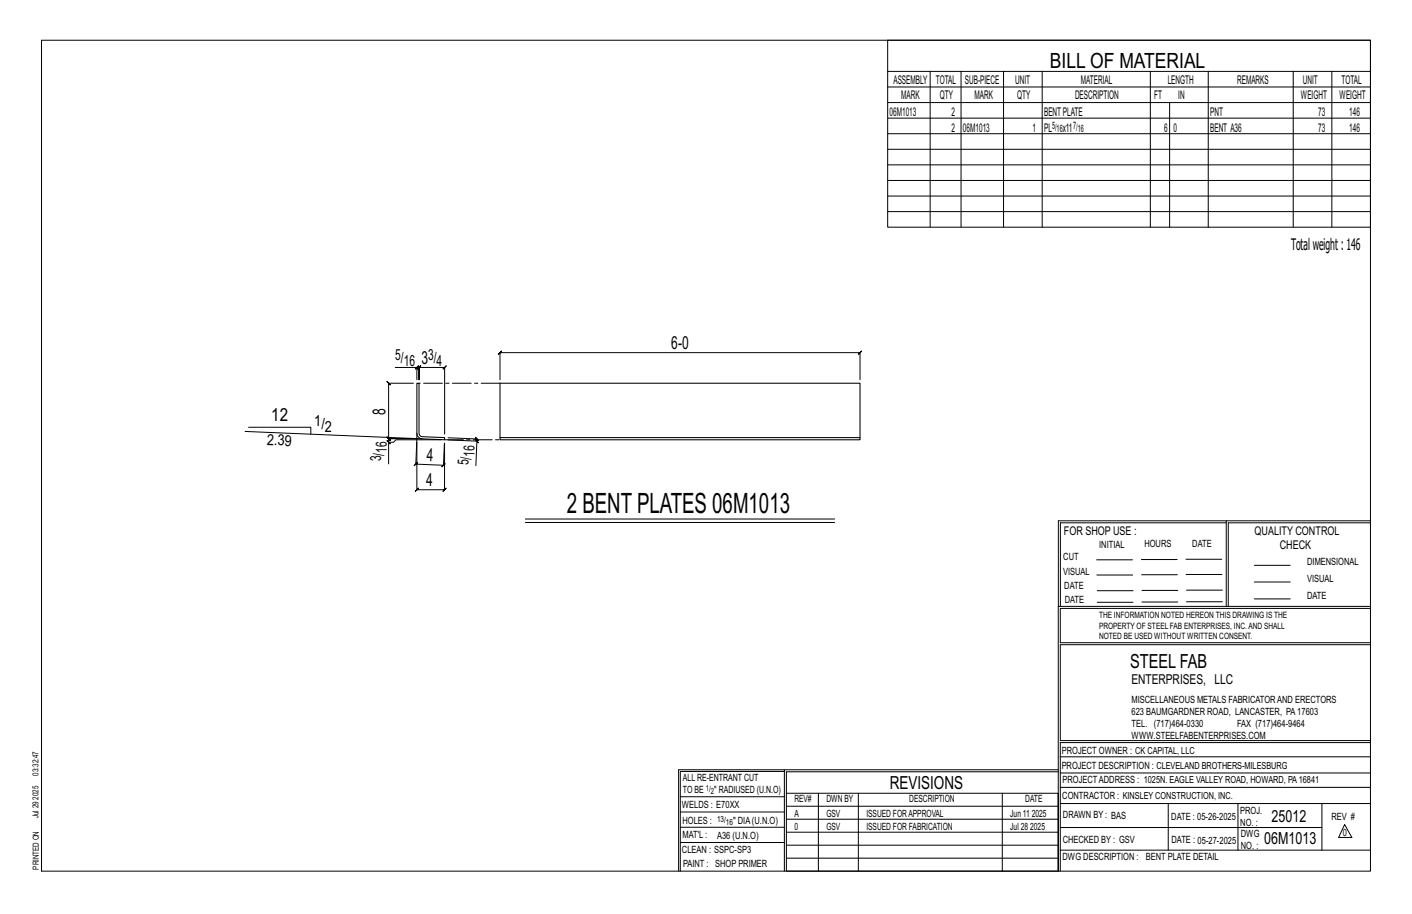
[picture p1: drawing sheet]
<svg xmlns="http://www.w3.org/2000/svg" width="432mm" height="279mm" viewBox="0 0 432 279" stroke-linecap="round" stroke-linejoin="round" font-family="sans-serif">
<defs><g id="words">
<text font-size="8.6" x="173.4" y="156.7">2 BENT PLATES 06M1013</text>
<text font-size="6.4" x="321.1" y="20.7">BILL OF MATERIAL</text>
<text font-size="5.9" x="345.6" y="204.1">STEEL FAB</text>
<g font-size="5.5">
<text x="205.3" y="106.8">6-0</text>
<text x="128.9" y="111.3">3</text>
<text x="83" y="128.6">12</text>
<text x="117.9" y="126.8" transform="rotate(-90 117.9 126.8)">8</text>
<text x="130.5" y="141" transform="rotate(2 130.5 141)">4</text>
<text x="130.4" y="148.7">4</text>
<text x="272.2" y="241.1">REVISIONS</text>
</g>
<g font-size="5.1">
<text x="388.9" y="251.3">25012</text>
<text x="386.6" y="258.1">06M1013</text>
</g>
<text font-size="4.9" x="394.8" y="76.4">Totalweight : 146</text>
<g font-size="4.7">
<text x="120.9" y="110.1">5/</text>
<text x="123.5" y="111.8">16</text>
<text x="130.9" y="110.1">3/</text>
<text x="133.5" y="111.8">4</text>
<text x="96.1" y="130.3">1/</text>
<text x="99.4" y="131.9">2</text>
<text x="81.6" y="136" transform="rotate(2 81.6 136)">2.39</text>
<text x="116.6" y="141.1" transform="rotate(-90 116.6 141.1)">3/</text>
<text x="118.3" y="138.5" transform="rotate(-90 118.3 138.5)">16</text>
<text x="143.3" y="142.2" transform="rotate(-88 143.3 142.2)">5/</text>
<text x="145.1" y="139.7" transform="rotate(-88 145.1 139.7)">16</text>
</g>
<text font-size="4.2" x="346" y="209.1">ENTERPRISES, LLC</text>
<g font-size="3.7">
<text x="273.2" y="25.6">ASSEMBLY</text>
<text x="286.2" y="25.6">TOTAL</text>
<text x="295.1" y="25.6">SUB-PIECE</text>
<text x="310.4" y="25.6">UNIT</text>
<text x="330.5" y="25.6">MATERIAL</text>
<text x="357.1" y="25.6">LENGTH</text>
<text x="378.3" y="25.6">REMARKS</text>
<text x="398.4" y="25.6">UNIT</text>
<text x="410.2" y="25.6">TOTAL</text>
<text x="272.1" y="35.5">06M1013</text>
<text x="275.6" y="30.4">MARK</text>
<text x="287.4" y="30.4">QTY</text>
<text x="290.9" y="35.5">2</text>
<text x="298" y="30.4">MARK</text>
<text x="311" y="30.4">QTY</text>
<text x="319.3" y="35.5">BENTPLATE</text>
<text x="328.7" y="30.4">DESCRIPTION</text>
<text x="353" y="30.4">FT</text>
<text x="360.3" y="30.4">IN</text>
<text x="370.1" y="35.5">PNT</text>
<text x="397.8" y="30.4">WEIGHT</text>
<text x="403.2" y="35.5">73</text>
<text x="409.6" y="30.4">WEIGHT</text>
<text x="412.6" y="35.5">146</text>
<text x="290.9" y="40.2">2</text>
<text x="294.5" y="40.2">06M1013</text>
<text x="315.8" y="40.2">1</text>
<text x="319.3" y="40.2">PL</text>
<text x="325" y="40.2">x11</text>
<text x="356" y="40.2">6</text>
<text x="358.9" y="40.2">0</text>
<text x="370.1" y="40.2">BENT A36</text>
<text x="403.2" y="40.2">73</text>
<text x="412.6" y="40.2">146</text>
<text x="325.3" y="163.4">FOR SHOP USE :</text>
<text x="383.7" y="163.4">QUALITY CONTROL</text>
<text x="391.4" y="167.8">CHECK</text>
</g>
<g font-size="3.1">
<text x="321.7" y="39.4">5/</text>
<text x="323.1" y="40.5">16</text>
<text x="328.2" y="39.4">7/</text>
<text x="329.6" y="40.5">16</text>
<text x="336.2" y="167.4">INITIAL</text>
<text x="350" y="167.1">HOURS</text>
<text x="364.6" y="167.2">DATE</text>
<text x="325.2" y="171.3">CUT</text>
<text x="399.8" y="172.8">DIMENSIONAL</text>
<text x="325.1" y="175.8">VISUAL</text>
<text x="399.8" y="177.9">VISUAL</text>
<text x="325.5" y="180">DATE</text>
<text x="325.7" y="184.4">DATE</text>
<text x="399.8" y="183.1">DATE</text>
<text x="346" y="215">MISCELLANEOUS METALS FABRICATORAND ERECTORS</text>
<text x="346" y="218.6">623 BAUMGARDNER ROAD, LANCASTER, PA17603</text>
<text x="346" y="225.8">WWW.STEELFABENTERPRISES.COM</text>
<text x="346" y="222.2">TEL. (717)464-0330</text>
<text x="378.3" y="222.2">FAX (717)464-9464</text>
<text x="324.7" y="230.5">PROJECT OWNER : CK CAPITAL, LLC</text>
<text x="208.8" y="238.8">ALL RE-ENTRANT CUT</text>
<text x="324.7" y="235.1">PROJECT DESCRIPTION : CLEVELAND BROTHERS-MILESBURG</text>
<text x="324.9" y="239.5">PROJECTADDRESS : 1025N. EAGLE VALLEY ROAD, HOWARD, PA16841</text>
<text x="208.8" y="242.5">TO BE</text>
<text x="218.4" y="242.5">&quot; RADIUSED (U.N.O)</text>
<text x="242.9" y="245.3">REV#</text>
<text x="252.7" y="245.3">DWN BY</text>
<text x="278.1" y="245.3">DESCRIPTION</text>
<text x="313.5" y="245.3">DATE</text>
<text x="324.9" y="244.2">CONTRACTOR : KINSLEY CONSTRUCTION, INC.</text>
<text x="208.5" y="247">WELDS : E70XX</text>
<text x="208.7" y="251.7">HOLES :</text>
<text x="224.2" y="251.8">&quot; DIA(U.N.O)</text>
<text x="242.9" y="249.9">A</text>
<text x="252.7" y="249.9">GSV</text>
<text x="264.9" y="249.9">ISSUED FORAPPROVAL</text>
<text x="309" y="249.9">Jun 11</text>
<text x="315.5" y="249.9">2025</text>
<text x="325.1" y="250">DRAWN BY : BAS</text>
<text x="358.2" y="250.5">DATE : 05-26-2025</text>
<text x="379.3" y="248.9">PROJ.</text>
<text x="407.2" y="250.5">REV #</text>
<text x="208.7" y="256.3">MAT'L :</text>
<text x="219.3" y="256.4">A36 (U.N.O)</text>
<text x="242.9" y="253.8">0</text>
<text x="252.7" y="253.8">GSV</text>
<text x="264.9" y="253.8">ISSUED FOR FABRICATION</text>
<text x="309" y="253.8">Jul 28</text>
<text x="315" y="253.8">2025</text>
<text x="325" y="257.6">CHECKED BY : GSV</text>
<text x="358.3" y="257.7">DATE : 05-27-2025</text>
<text x="379.3" y="252.5">NO. :</text>
<text x="379.5" y="255.9">DWG</text>
<text x="410.6" y="255.5">0</text>
<text x="208.6" y="260.7">CLEAN : SSPC-SP3</text>
<text x="324.9" y="262.9">DWG DESCRIPTION :</text>
<text x="350.4" y="263">BENT PLATE DETAIL</text>
<text x="379.5" y="259.5">NO. :</text>
<text x="208.9" y="265">PAINT : SHOP PRIMER</text>
</g>
<g font-size="2.7">
<text x="336.1" y="189">THE INFORMATION NOTED HEREON THIS DRAWING IS THE</text>
<text x="336.1" y="195.4">NOTED BE USED WITHOUT WRITTEN CONSENT.</text>
<text x="336.1" y="192.2">PROPERTY OF STEEL FAB ENTERPRISES, INC.AND SHALL</text>
</g>
<g font-size="2.6">
<text x="215.9" y="241.8">1/</text>
<text x="217.4" y="242.7">2</text>
<text x="219.3" y="251.1">13/</text>
<text x="222" y="252.1">16</text>
</g>
<g font-size="2.5">
<text x="11.7" y="237.1" transform="rotate(-90 11.7 237.1)">03:32:47</text>
<text x="11.8" y="244.4" transform="rotate(-90 11.8 244.4)">2025</text>
<text x="11.8" y="250.1" transform="rotate(-90 11.8 250.1)">Jul 29</text>
<text x="11.9" y="265.8" transform="rotate(-90 11.9 265.8)">PRINTED ON</text>
</g>
</g></defs>
<g fill="none" stroke="#000" stroke-width=".31">
<path d="M12.7 12.3h406.4v254h-406.4zM271.5 12.3h147.6v57.2h-147.6zM271.5 21.8h147.6M271.5 26.6h147.6M271.5 31.4h147.6M271.5 36.1h147.6M284.5 21.8v47.7M293.9 21.8v47.7M306.9 21.8v47.7M318.7 21.8v47.7M351.8 21.8v47.7M357.7 31.4v38.1"/>
<path d="M369.5 21.8v47.7M395.5 21.8v47.7M407.3 21.8v47.7M271.5 40.9h147.6M271.5 45.6h147.6M271.5 50.4h147.6M271.5 55.2h147.6M271.5 59.9h147.6M271.5 64.7h147.6M120.9 112.3h6.6v3.8M126.4 117.1h-7.6l-.5-.5 1 1-.5-.5v17l-.5-.5 1 1-.5-.5h8.7h-8.7l-.5-.5 1 1-.5-.5v1.1M127.5 112.3l-.5 .5 1-1z"/>
<path d="M127.5 112.3h.6l-.5 .5 1-1-.5 .5v3.8v-3.8l-.5 .5 1-1-.5 .5h7.9l-.5 .5 1-1-.5 .5v20.4M152.9 116.1v-8.3l-.5 .5 1-1-.5 .5h110.1l-.5 .5 1-1-.5 .5v8.3M75 131.9l52.5 2.2-.3 7.8-.6 .5 1.1-1-.5 .5 8.4 .3-.5 .5 1-.9-.5 .4 .3-6.7v14.2l.5-.5-1 1 .5-.5h-8.4l.5-.5-1 1 .5-.5v-14.6M76 130.6h19.1v2.1M118.3 134.7l1 1zM134.9 134.4h-13.8l-.8 .8h-1.5v6.6M137 134.5l8.8 .4-.3 7.4M137 133.8l8.9 .4-.5-.5 .9 1-.4-.5-.1 .7M145.4 134.3l.9 1.1zM160.7 158.7h94.5M160.7 159.7h94.5M375 159.8h-50.7v25.6"/>
<path d="M375 159.2h-51.3l-.1 107.1M419.1 159.2h-44.1v26.2M419.1 159.8h-43.5v25.6M335.4 171.1h10.9M335.4 175.8h11M349 171h11M349.1 175.7h11M362.7 171h10.9M362.7 175.6h11M383.6 172.8h11M383.6 177.9h11M323.7 185.4h95.4"/>
<path d="M335.5 184.1h11M335.5 180.6h11M349.2 184h11M349.2 180.5h11M362.9 180.4h10.9M362.9 184h10.9M383.6 183.1h11M419.1 186h-94.9v10.5h94.9M419.1 197.1h-94.9v29.3h94.9v.6h-94.9v39.3M239.9 235.8h-31.9v30.5M239.9 235.3h-32.4v31M323.6 235.3h-83.7v31"/>
<path d="M323.6 235.9h-83.1v6.6M324.2 236.3h94.9M324.2 231.4h94.9M208 252.9h31.9M208 257.5h31.9M208 243.6h31.9M208 248.2h31.9M240.5 242.5h83.1v23.8h-83.1zM240.5 258.4h83.1M240.5 254.4h83.1M240.5 250.4h83.1M240.5 246.5h83.1"/>
<path d="M250.3 242.5v23.8M262.5 242.5v23.8M306.5 242.5v23.8M324.2 253h80.1M324.2 245.6h94.9M324.2 259.9h94.9M324.2 240.7h94.9M357.3 245.6v14.3M378.6 245.6v14.3M404.3 245.6v14.3M411.2 252.1l2.2 3.9h-4zM240.5 262.3h83.1"/>
</g>
<path d="M127.5 117.1h.6l.2 15.8 .9 .6 6.8 .3-.1 .6-6.8-.2-.8-.3-.6-.6-.2-.9zM152.9 133.8h110.1v.6h-110.1zM152.9 133.8v-16.7h110.1v16.7" fill="none" stroke="#000" stroke-width=".32"/>
<path d="M152.9 117.1h-24.8M127.5 132.4v1.7l1.6 .1M135.9 134.4h17" fill="none" stroke="#000" stroke-width=".31" stroke-dasharray="5.8 1 1 1"/>
<use href="#words"/>
</svg>
